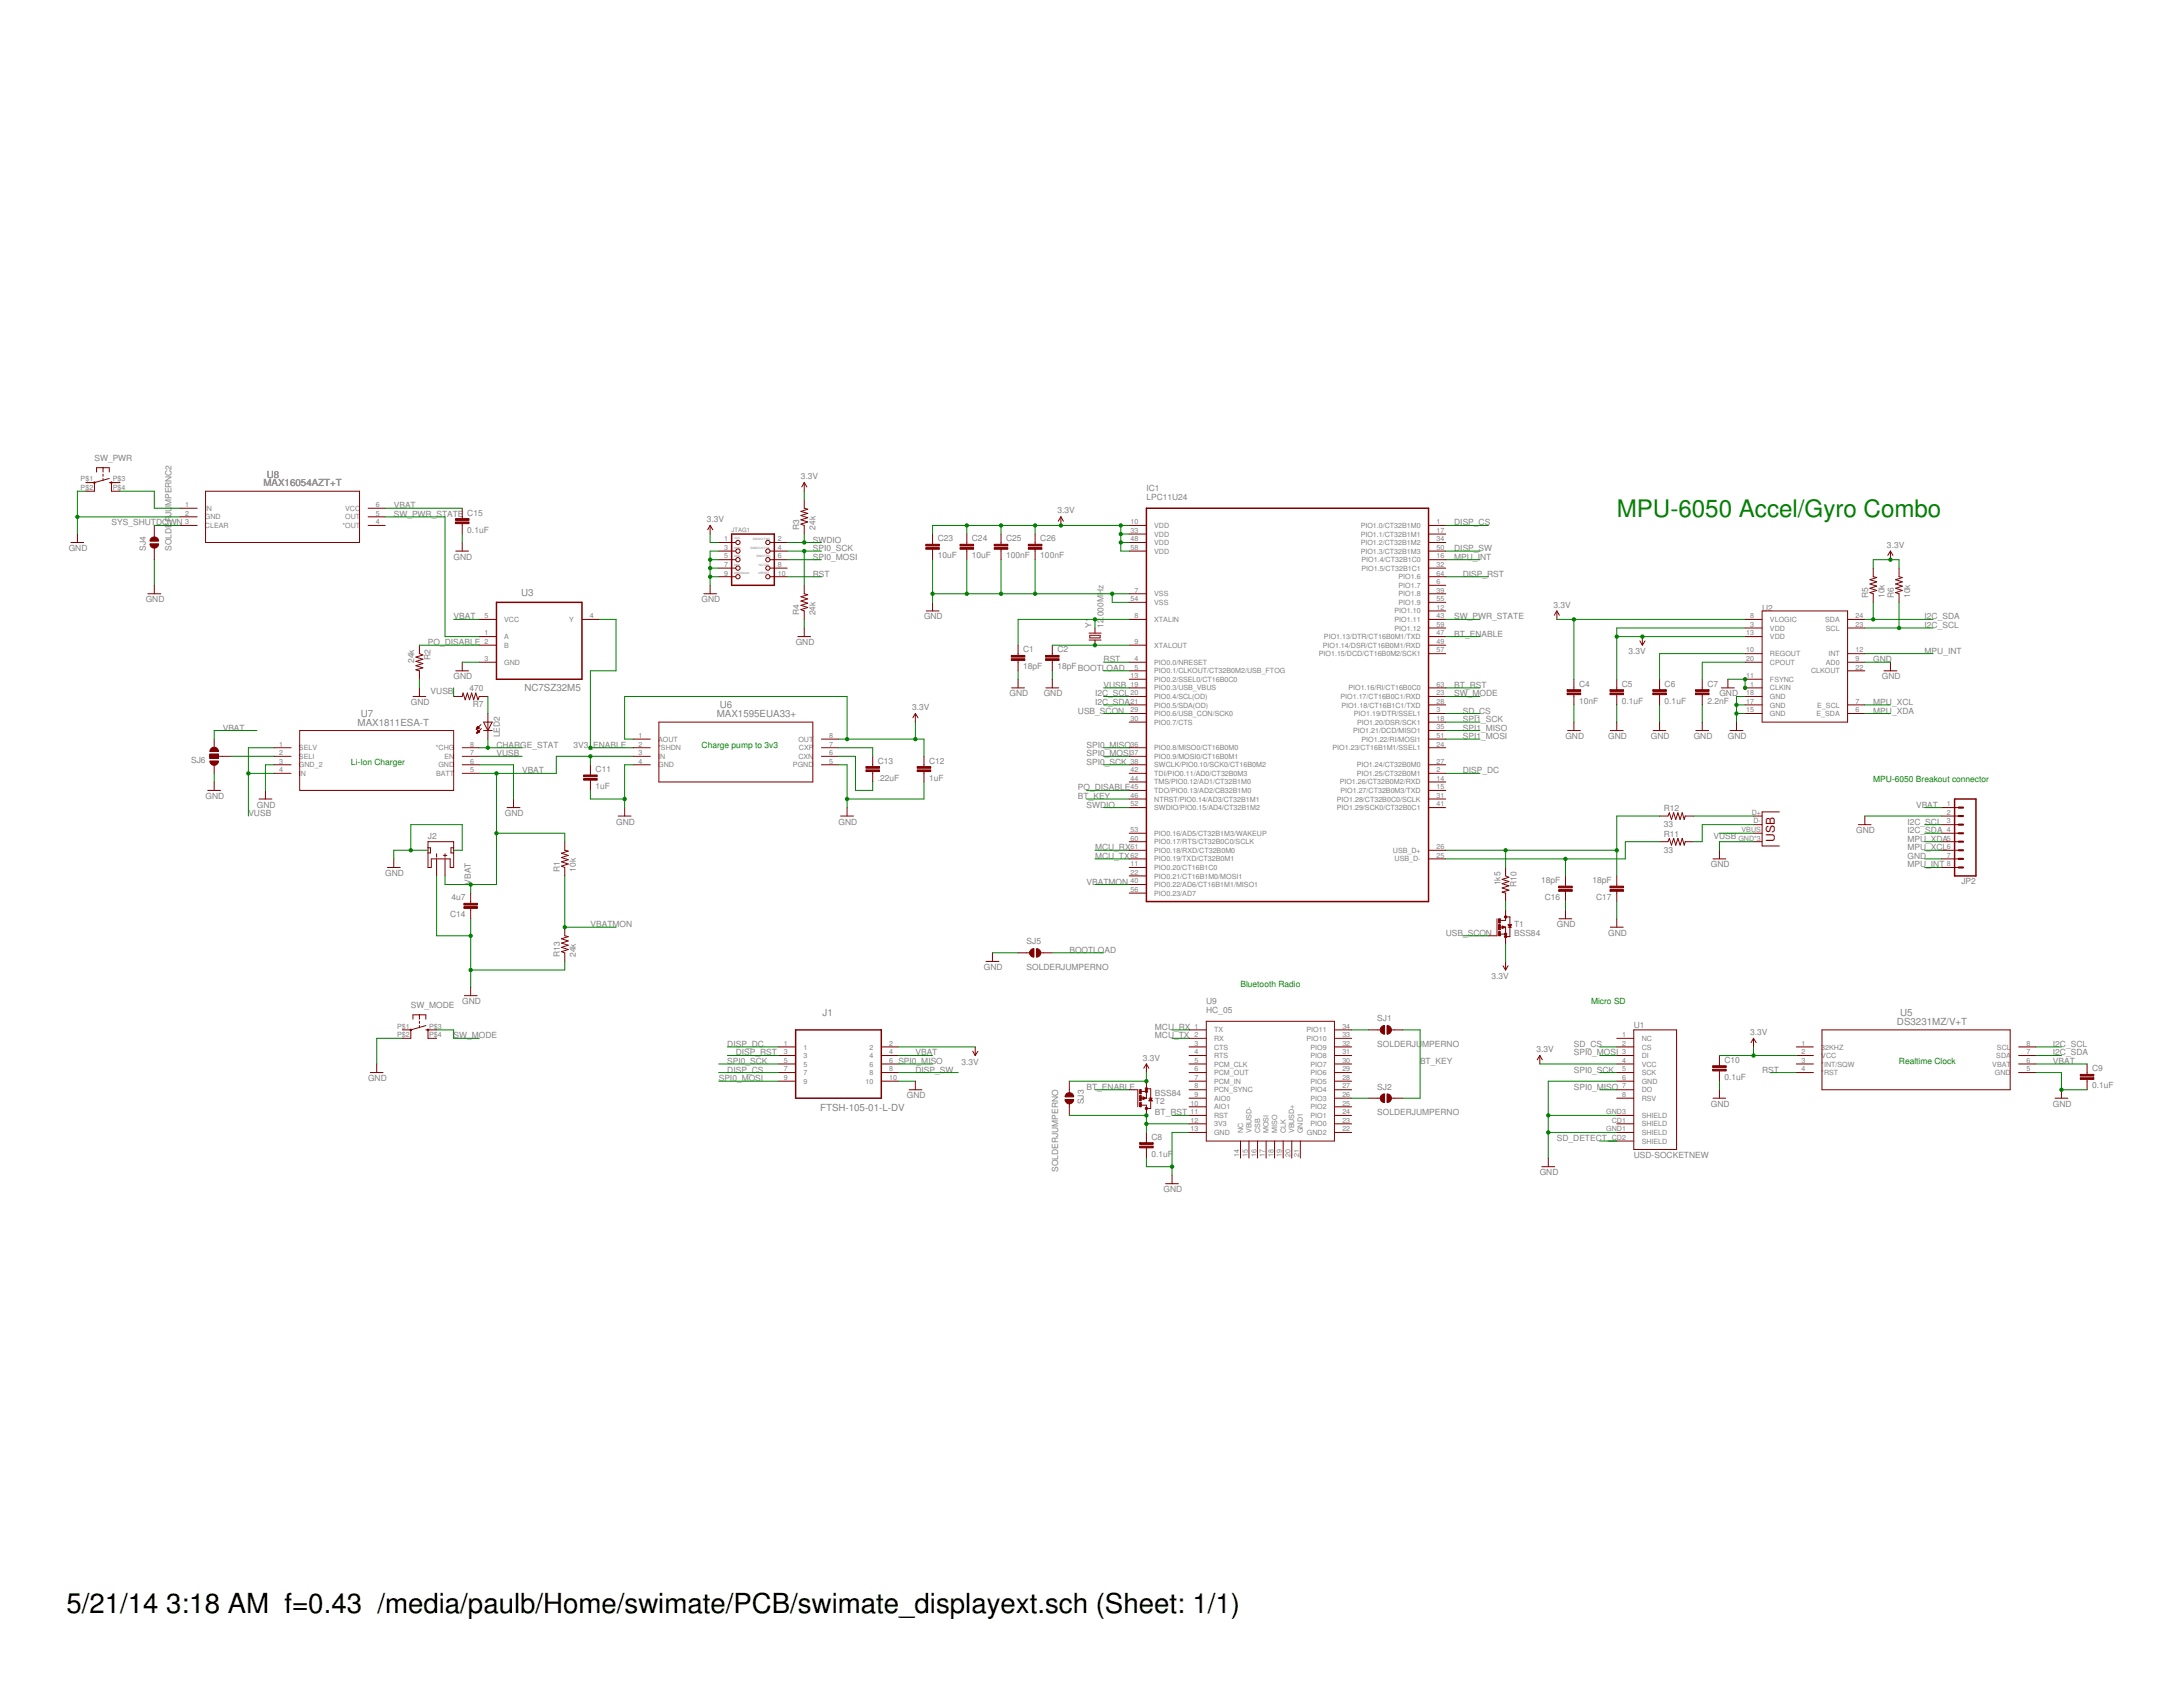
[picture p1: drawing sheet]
<svg xmlns="http://www.w3.org/2000/svg" width="279mm" height="216mm" viewBox="0 0 279 216" stroke-linecap="round" stroke-linejoin="round" font-family="sans-serif">
<defs><g id="words">
<g font-size="3.5">
<text x="8.5" y="206.4">5/21/14</text>
<text x="21.3" y="206.4">3:18 AM f=0.43 /media/paulb/Home/swimate/PCB/swimate_displayext.sch (Sheet: 1/1)</text>
</g>
<text font-size="3.1" fill="#008000" x="206.9" y="66.1">MPU-6050 Accel/Gyro Combo</text>
<text font-size="1.5" fill="#800000" x="227.2" y="107.7" transform="rotate(-90 227.2 107.7)">USB</text>
<g font-size="1.2" fill="#808080">
<text x="33.7" y="62.2">MAX16054AZT+T</text>
<text x="34.1" y="61.1">U8</text>
<text x="66.7" y="76.2">U3</text>
<text x="67.1" y="88.5">NC7SZ32M5</text>
<text x="45.8" y="92.9">MAX1811ESA-T</text>
<text x="46.2" y="91.8">U7</text>
<text x="91.7" y="91.8">MAX1595EUA33+</text>
<text x="92.1" y="90.7">U6</text>
<text x="105.3" y="130.1">J1</text>
<text x="242.8" y="131.2">DS3231MZ/V+T</text>
<text x="243.2" y="130.1">U5</text>
<text x="105" y="142.2">FTSH-105-01-L-DV</text>
</g>
<g font-size="1.1" fill="#808080">
<text x="12.1" y="59">SW_PWR</text>
<text x="21.9" y="64.8" transform="rotate(-90 21.9 64.8)">MPERNC2</text>
<text x="50.4" y="65.1">VBAT</text>
<text x="102.5" y="61.3">3.3V</text>
<text x="135.3" y="65.7">3.3V</text>
<text x="146.7" y="62.9">IC1</text>
<text x="146.7" y="64">LPC11U24</text>
<text x="8.8" y="70.5">GND</text>
<text x="14.3" y="67.2">SYS_SHUTDOWN</text>
<text x="18.7" y="70.5" transform="rotate(-90 18.7 70.5)">SJ4</text>
<text x="21.9" y="70.5" transform="rotate(-90 21.9 70.5)">SOLDER</text>
<text x="21.9" y="66.1" transform="rotate(-90 21.9 66.1)">JU</text>
<text x="50.4" y="66.1">SW_PWR_ST</text>
<text x="57.2" y="66.1">ATE C15</text>
<text x="58.1" y="71.6">GND</text>
<text x="59.8" y="68.2">0.1uF</text>
<text x="90.5" y="66.8">3.3V</text>
<text x="102.3" y="67.8" transform="rotate(-90 102.3 67.8)">R3</text>
<text x="104" y="71.6">SPI0_MOSI</text>
<text x="104" y="70.5">SPI0_SCK</text>
<text x="104" y="69.4">SWDIO</text>
<text x="104.4" y="67.8" transform="rotate(-90 104.4 67.8)">24k</text>
<text x="120" y="71.5">10uF</text>
<text x="120" y="69.3">C23</text>
<text x="124.4" y="71.5">10uF</text>
<text x="124.4" y="69.3">C24</text>
<text x="128.8" y="71.5">100nF</text>
<text x="128.8" y="69.3">C25</text>
<text x="133.1" y="71.5">100nF</text>
<text x="133.1" y="69.3">C26</text>
<text x="186.1" y="71.6">MPU_INT</text>
<text x="186.1" y="67.2">DISP_CS</text>
<text x="186.1" y="70.5">DISP_SW</text>
<text x="241.5" y="70.1">3.3V</text>
<text x="18.7" y="77.1">GND</text>
<text x="89.8" y="77.1">GND</text>
<text x="104" y="73.8">RST</text>
<text x="187.2" y="73.8">DISP_RST</text>
<text x="198.8" y="77.7">3.3V</text>
<text x="239.1" y="76.5" transform="rotate(-90 239.1 76.5)">R5</text>
<text x="241.2" y="76.5" transform="rotate(-90 241.2 76.5)">10k</text>
<text x="242.4" y="76.5" transform="rotate(-90 242.4 76.5)">R6</text>
<text x="244.5" y="76.5" transform="rotate(-90 244.5 76.5)">10k</text>
<text x="54.8" y="82.6">PO_DISABLE</text>
<text x="58.1" y="79.3">VBAT</text>
<text x="101.8" y="82.6">GND</text>
<text x="102.3" y="78.7" transform="rotate(-90 102.3 78.7)">R4</text>
<text x="104.4" y="78.7" transform="rotate(-90 104.4 78.7)">24k</text>
<text x="118.3" y="79.3">GND</text>
<text x="131" y="83.5">C1</text>
<text x="135.3" y="83.5">C2</text>
<text x="139.7" y="80.4" transform="rotate(-90 139.7 80.4)">Y1</text>
<text x="141.2" y="80.4" transform="rotate(-90 141.2 80.4)">12</text>
<text x="141.2" y="79.2" transform="rotate(-90 141.2 79.2)">.000MHz</text>
<text x="186.1" y="81.5">BT_ENABLE</text>
<text x="186.1" y="79.3">SW_PWR_STATE</text>
<text x="208.4" y="83.8">3.3V</text>
<text x="225.5" y="78.2">U2</text>
<text x="246.3" y="80.4">I2C_SCL</text>
<text x="246.3" y="79.3">I2C_SDA</text>
<text x="246.3" y="83.7">MPU_INT</text>
<text x="53" y="84.8" transform="rotate(-90 53 84.8)">24k</text>
<text x="55.1" y="84.5" transform="rotate(-90 55.1 84.5)">R2</text>
<text x="55.1" y="88.8">VUSB</text>
<text x="58.1" y="86.9">GND</text>
<text x="60.1" y="88.5">470</text>
<text x="129.2" y="89.1">GND</text>
<text x="131" y="85.7">18pF</text>
<text x="133.6" y="89.1">GND</text>
<text x="135.3" y="85.7">18pFBOOTLOAD</text>
<text x="140.2" y="89.1">I2C_SCL</text>
<text x="141.2" y="88">VUSB</text>
<text x="141.2" y="84.7">RST</text>
<text x="186.1" y="89.1">SW_MODE</text>
<text x="186.1" y="88">BT_RST</text>
<text x="202.1" y="87.9">C4</text>
<text x="207.6" y="87.9">C5</text>
<text x="213.1" y="87.9">C6</text>
<text x="218.5" y="87.9">C7</text>
<text x="220.1" y="89.1">GND</text>
<text x="239.8" y="84.7">GND</text>
<text x="240.9" y="86.9">GND</text>
<text x="28.5" y="93.5">VBAT</text>
<text x="52.6" y="90.2">GND</text>
<text x="60.5" y="90.5">R7</text>
<text x="63.5" y="95.7">CHARGE_STAT</text>
<text x="64" y="94.4" transform="rotate(-90 64 94.4)">LED2</text>
<text x="73.4" y="95.7">3V3_ENABLE</text>
<text x="116.7" y="90.9">3.3V</text>
<text x="138" y="91.3">USB_SCON</text>
<text x="139.1" y="95.7">SPI0_MISO</text>
<text x="140.2" y="90.2">I2C_SDA</text>
<text x="187.2" y="91.3">SD_CS</text>
<text x="187.2" y="93.5">SPI1_MISO</text>
<text x="187.2" y="92.4">SPI1_SCK</text>
<text x="187.2" y="94.6">SPI1_MOSI</text>
<text x="200.4" y="94.6">GND</text>
<text x="202.1" y="90.1">10nF</text>
<text x="205.8" y="94.6">GND</text>
<text x="207.6" y="90.1">0.1uF</text>
<text x="211.3" y="94.6">GND</text>
<text x="213.1" y="90.1">0.1uF</text>
<text x="216.8" y="94.6">GND</text>
<text x="218.5" y="90.1">2.2nF</text>
<text x="221.2" y="94.6">GND</text>
<text x="239.8" y="91.3">MPU_XDA</text>
<text x="239.8" y="90.2">MPU_XCL</text>
<text x="24.5" y="97.7">SJ6</text>
<text x="63.5" y="96.8">VUSB</text>
<text x="66.8" y="99">VBAT</text>
<text x="76.2" y="101">1uF</text>
<text x="76.2" y="98.8">C11</text>
<text x="112.4" y="99.9">.22uF</text>
<text x="112.4" y="97.7">C13</text>
<text x="118.9" y="99.9">1uF</text>
<text x="118.9" y="97.7">C12</text>
<text x="138" y="101.2">PO_DISABLE</text>
<text x="139.1" y="96.8">SPI0_MOSI</text>
<text x="139.1" y="97.9">SPI0_SCK</text>
<text x="187.2" y="99">DISP_DC</text>
<text x="26.3" y="102.3">GND</text>
<text x="31.8" y="104.4">VUSB</text>
<text x="32.9" y="103.4">GND</text>
<text x="54.8" y="107.4">J2</text>
<text x="64.6" y="104.4">GND</text>
<text x="78.9" y="105.5">GND</text>
<text x="107.3" y="105.5">GND</text>
<text x="138" y="102.3">BT_KEY</text>
<text x="139.1" y="103.4">SWDIO</text>
<text x="212.9" y="105.9">33</text>
<text x="212.9" y="107.1">R11</text>
<text x="212.9" y="103.8">R12</text>
<text x="219.3" y="107.4">VUSB</text>
<text x="237.6" y="106.6">GND</text>
<text x="244.1" y="105.5">I2C_SCL</text>
<text x="244.1" y="106.6">I2C_SDA</text>
<text x="244.1" y="107.7">MPU_XDA</text>
<text x="245.2" y="103.4">VBAT</text>
<text x="49.3" y="112.1">GND</text>
<text x="60.2" y="113.2" transform="rotate(-90 60.2 113.2)">VBAT</text>
<text x="71.6" y="111.6" transform="rotate(-90 71.6 111.6)">R1</text>
<text x="73.7" y="111.6" transform="rotate(-90 73.7 111.6)">10k</text>
<text x="139.1" y="113.2">VBATMON</text>
<text x="140.2" y="108.8">MCU_RX</text>
<text x="140.2" y="109.9">MCU_TX</text>
<text x="192" y="113.3" transform="rotate(-90 192 113.3)">1k5</text>
<text x="194.1" y="113.5" transform="rotate(-90 194.1 113.5)">R10</text>
<text x="197.2" y="113">18pF</text>
<text x="203.8" y="113">18pF</text>
<text x="212.9" y="109.1">33</text>
<text x="219" y="111">GND</text>
<text x="244.1" y="109.9">GND</text>
<text x="244.1" y="111">MPU_INT</text>
<text x="244.1" y="108.8">MPU_XCL</text>
<text x="251" y="113.2">JP2</text>
<text x="57.6" y="117.4">C14</text>
<text x="57.8" y="115.2">4u7</text>
<text x="75.6" y="118.7">VBATMON</text>
<text x="185" y="119.8">USB_SCON</text>
<text x="193.8" y="119.8">BSS84</text>
<text x="193.8" y="118.7">T1</text>
<text x="197.7" y="115.2">C16</text>
<text x="199.3" y="118.7">GND</text>
<text x="204.3" y="115.2">C17</text>
<text x="205.8" y="119.8">GND</text>
<text x="71.6" y="122.5" transform="rotate(-90 71.6 122.5)">R13</text>
<text x="73.7" y="122.5" transform="rotate(-90 73.7 122.5)">24k</text>
<text x="125.9" y="124.1">GND</text>
<text x="131.4" y="124.1">SOLDERJUMPERNO</text>
<text x="131.4" y="120.9">SJ5</text>
<text x="136.9" y="122">BOOTLOAD</text>
<text x="190.9" y="125.3">3.3V</text>
<text x="52.6" y="129.1">SW_MODE</text>
<text x="59.2" y="128.5">GND</text>
<text x="147.8" y="131.8">MCU_RX</text>
<text x="154.4" y="129.6">HC_05</text>
<text x="154.4" y="128.5">U9</text>
<text x="176.3" y="130.7">SJ1</text>
<text x="209.1" y="131.6">U1</text>
<text x="58.1" y="132.9">SW_MODE</text>
<text x="93.1" y="136.2">SPI0_SCK</text>
<text x="93.1" y="137.3">DISP_CS</text>
<text x="93.1" y="134">DISP_DC</text>
<text x="94.2" y="135.1">DISP_RST</text>
<text x="115" y="136.2">SPI0_MISO</text>
<text x="117.2" y="135.1">VBAT</text>
<text x="117.2" y="137.3">DISP_SW</text>
<text x="123" y="136.3">3.3V</text>
<text x="146.3" y="135.7">3.3V</text>
<text x="147.8" y="132.9">MCU_TX</text>
<text x="176.3" y="134">SOLDERJU</text>
<text x="181.7" y="136.2">BT_KEY</text>
<text x="182" y="134">MPERNO</text>
<text x="196.6" y="134.6">3.3V</text>
<text x="201.5" y="134">SD_CS</text>
<text x="201.5" y="135.1">SPI0_MOSI</text>
<text x="201.5" y="137.3">SPI0_SCK</text>
<text x="220.7" y="136">C10</text>
<text x="224" y="132.5">3.3V</text>
<text x="225.5" y="137.3">RST</text>
<text x="262.7" y="136.2">VBAT</text>
<text x="262.7" y="134">I2C_SCL</text>
<text x="262.7" y="135.1">I2C_SDA</text>
<text x="267.8" y="137.1">C9</text>
<text x="47.1" y="138.4">GND</text>
<text x="92" y="138.4">SPI0_MOSI</text>
<text x="116.1" y="140.6">GND</text>
<text x="138.7" y="141.3" transform="rotate(-90 138.7 141.3)">SJ3</text>
<text x="139.1" y="139.5">BT_ENABLE</text>
<text x="147.8" y="140.2">BSS84</text>
<text x="147.8" y="141.3">T2</text>
<text x="147.8" y="142.7">BT_RST</text>
<text x="176.3" y="142.7">SOLDERJUMPERNO</text>
<text x="176.3" y="139.5">SJ2</text>
<text x="201.5" y="139.5">SPI0_MISO</text>
<text x="219" y="141.6">GND</text>
<text x="220.7" y="138.2">0.1uF</text>
<text x="262.7" y="141.6">GND</text>
<text x="267.8" y="139.3">0.1uF</text>
<text x="135.4" y="150" transform="rotate(-90 135.4 150)">SOLDERJUMPERNO</text>
<text x="147.4" y="148">0.1uF</text>
<text x="147.4" y="145.9">C8</text>
<text x="199.3" y="146">SD_DETECT</text>
<text x="209.1" y="148.2">USD-SOCKETNEW</text>
<text x="148.9" y="152.6">GND</text>
<text x="197.1" y="150.4">GND</text>
</g>
<g font-size="1.1" fill="#008000">
<text x="89.8" y="95.7">Charge pump to 3v3</text>
<text x="44.9" y="97.9">Li-Ion Charger</text>
<text x="239.8" y="100.1">MPU-6050 Breakout connector</text>
<text x="158.8" y="126.3">Bluetooth Radio</text>
<text x="203.6" y="128.5">Micro SD</text>
<text x="243" y="136.2">Realtime Clock</text>
</g>
<g font-size=".9" fill="#808080">
<text x="10.3" y="61.6">P$1</text>
<text x="10.3" y="62.7">P$2</text>
<text x="14.4" y="61.6">P$3</text>
<text x="14.4" y="62.7">P$4</text>
<text x="23.7" y="64.9">1</text>
<text x="23.7" y="66">2</text>
<text x="26.2" y="65.4">I</text>
<text x="26.5" y="65.4">N</text>
<text x="44.2" y="65.4">VCC</text>
<text x="48.1" y="66">5</text>
<text x="48.1" y="64.9">6</text>
<text x="23.7" y="67.1">3</text>
<text x="26.2" y="66.5">GND</text>
<text x="26.2" y="67.6">CLEAR</text>
<text x="43.8" y="67.6">*OUT</text>
<text x="44.2" y="66.5">OUT</text>
<text x="48.1" y="67.1">4</text>
<text x="92.7" y="69.3">1</text>
<text x="92.7" y="70.4">3</text>
<text x="92.7" y="71.5">5</text>
<text x="99.6" y="69.3">2</text>
<text x="99.6" y="70.4">4</text>
<text x="99.6" y="71.5">6</text>
<text x="144.7" y="67.1">10</text>
<text x="144.7" y="68.2">33</text>
<text x="144.7" y="69.3">48</text>
<text x="144.7" y="70.4">58</text>
<text x="147.7" y="67.6">VDD</text>
<text x="147.7" y="68.7">VDD</text>
<text x="147.7" y="69.8">VDD</text>
<text x="147.7" y="70.9">VDD</text>
<text x="174.2" y="67.6">PIO1.0/CT32B1M0</text>
<text x="174.2" y="68.7">PIO1.1/CT32B1M1</text>
<text x="174.2" y="69.8">PIO1.2/CT32B1M2</text>
<text x="174.2" y="70.9">PIO1.3/CT32B1M3</text>
<text x="174.3" y="71.9">PIO1.4/CT32B1C0</text>
<text x="183.9" y="67.1">1</text>
<text x="183.9" y="68.2">17</text>
<text x="183.9" y="69.3">34</text>
<text x="183.9" y="70.4">50</text>
<text x="183.9" y="71.5">16</text>
<text x="92.7" y="72.6">7</text>
<text x="92.7" y="73.7">9</text>
<text x="99.6" y="72.6">8</text>
<text x="99.6" y="73.7">10</text>
<text x="144.7" y="76.9">54</text>
<text x="145.2" y="75.8">7</text>
<text x="147.7" y="76.3">VSS</text>
<text x="147.7" y="77.4">VSS</text>
<text x="174.3" y="73">PIO1.5/CT32B1C1</text>
<text x="179" y="74.1">PIO1.6</text>
<text x="179" y="75.2">PIO1.7</text>
<text x="179" y="76.3">PIO1.8</text>
<text x="179" y="77.4">PIO1.9</text>
<text x="183.9" y="72.6">32</text>
<text x="183.9" y="73.7">64</text>
<text x="183.9" y="74.7">6</text>
<text x="183.9" y="75.8">39</text>
<text x="183.9" y="76.9">55</text>
<text x="62" y="79.1">5</text>
<text x="62" y="81.3">1</text>
<text x="62" y="82.4">2</text>
<text x="64.5" y="79.6">VCC</text>
<text x="64.5" y="81.8">A</text>
<text x="64.5" y="82.9">B</text>
<text x="72.9" y="79.6">Y</text>
<text x="75.5" y="79.1">4</text>
<text x="145.2" y="79.1">8</text>
<text x="145.2" y="82.4">9</text>
<text x="147.7" y="79.6">XTALIN</text>
<text x="147.7" y="82.9">XTALOUT</text>
<text x="168.8" y="84">PIO1.15/DCD/CT16B0M2/SCK1</text>
<text x="169.3" y="82.9">PIO1.14/DSR/CT16B0M1/RXD</text>
<text x="169.5" y="81.8">PIO1.13/DTR/CT16B0M1/TXD</text>
<text x="178.5" y="78.5">PIO1.10</text>
<text x="178.5" y="79.6">PIO1.11</text>
<text x="178.5" y="80.7">PIO1.12</text>
<text x="183.9" y="78">12</text>
<text x="183.9" y="79.1">43</text>
<text x="183.9" y="80.2">59</text>
<text x="183.9" y="81.3">47</text>
<text x="183.9" y="82.4">49</text>
<text x="183.9" y="83.5">57</text>
<text x="223.5" y="81.3">13</text>
<text x="223.5" y="83.5">10</text>
<text x="224" y="79.1">8</text>
<text x="224" y="80.2">3</text>
<text x="226.5" y="79.6">VLOGIC</text>
<text x="226.5" y="80.7">VDD</text>
<text x="226.5" y="81.8">VDD</text>
<text x="226.5" y="84">REGOUT</text>
<text x="233.6" y="79.6">SDA</text>
<text x="233.7" y="80.7">SCL</text>
<text x="234" y="84">INT</text>
<text x="237.5" y="83.5">12</text>
<text x="237.5" y="80.2">23</text>
<text x="237.5" y="79.1">24</text>
<text x="62" y="84.6">3</text>
<text x="64.5" y="85.1">GND</text>
<text x="144.7" y="86.8">13</text>
<text x="144.7" y="87.9">19</text>
<text x="144.7" y="89">20</text>
<text x="145.2" y="84.6">4</text>
<text x="145.2" y="85.7">5</text>
<text x="147.7" y="85.1">PIO0.0/NRESET</text>
<text x="147.7" y="86.2">PIO0.1/CLKOUT/CT32B0M2/USB_FTOG</text>
<text x="147.7" y="87.3">PIO0.2/SSEL0/CT16B0C0</text>
<text x="147.7" y="88.4">PIO0.3/USB_VBUS</text>
<text x="147.7" y="89.5">PIO0.4/SCL(OD)</text>
<text x="171.6" y="89.5">PIO1.17/CT16B0C1/RXD</text>
<text x="172.6" y="88.4">PIO1.16/RI/CT16B0C0</text>
<text x="183.9" y="87.9">63</text>
<text x="183.9" y="89">23</text>
<text x="223.5" y="84.6">20</text>
<text x="223.5" y="89">18</text>
<text x="223.5" y="86.8">11</text>
<text x="224" y="87.9">1</text>
<text x="226.5" y="85.1">CPOUT</text>
<text x="226.5" y="89.5">GND</text>
<text x="226.5" y="87.3">FSYNC</text>
<text x="226.5" y="88.4">CLKIN</text>
<text x="231.8" y="86.2">CLKOUT</text>
<text x="233.7" y="85.1">AD0</text>
<text x="237.5" y="84.6">9</text>
<text x="237.5" y="85.7">22</text>
<text x="35.7" y="95.5">1</text>
<text x="60.2" y="95.5">8</text>
<text x="81.7" y="94.4">1</text>
<text x="81.7" y="95.5">2</text>
<text x="84.2" y="94.9">AOUT</text>
<text x="102.2" y="94.9">OUT</text>
<text x="106.1" y="95.5">7</text>
<text x="106.1" y="94.4">8</text>
<text x="144.7" y="90.1">21</text>
<text x="144.7" y="91.2">29</text>
<text x="144.7" y="92.3">30</text>
<text x="144.7" y="95.5">36</text>
<text x="147.7" y="90.5">PIO0.5/SDA(OD)</text>
<text x="147.7" y="91.6">PIO0.6/USB_CON/SCK0</text>
<text x="147.7" y="92.7">PIO0.7/CTS</text>
<text x="171.7" y="90.5">PIO1.18/CT16B1C1/TXD</text>
<text x="173.2" y="93.8">PIO1.21/DCD/MISO1</text>
<text x="173.3" y="91.6">PIO1.19/DTR/SSEL1</text>
<text x="173.7" y="92.7">PIO1.20/DSR/SCK1</text>
<text x="174.3" y="94.9">PIO1.22/RI/MOSI1</text>
<text x="183.9" y="90.1">28</text>
<text x="183.9" y="91.2">3</text>
<text x="183.9" y="92.3">18</text>
<text x="183.9" y="93.3">35</text>
<text x="183.9" y="94.4">51</text>
<text x="183.9" y="95.5">24</text>
<text x="223.5" y="90.1">17</text>
<text x="223.5" y="91.2">15</text>
<text x="226.5" y="90.5">GND</text>
<text x="226.5" y="91.6">GND</text>
<text x="232.5" y="91.6">E_SDA</text>
<text x="232.6" y="90.5">E_SCL</text>
<text x="237.5" y="91.2">6</text>
<text x="237.5" y="90.1">7</text>
<text x="35.7" y="96.6">2</text>
<text x="35.7" y="97.7">3</text>
<text x="35.7" y="98.8">4</text>
<text x="38.3" y="96">SELV</text>
<text x="38.3" y="97.1">SELI</text>
<text x="38.3" y="98.2">GND_2</text>
<text x="38.3" y="99.3">I</text>
<text x="38.5" y="99.3">N</text>
<text x="55.8" y="96">*CHG</text>
<text x="55.8" y="99.3">BATT</text>
<text x="56.1" y="98.2">GND</text>
<text x="56.9" y="97.1">EN</text>
<text x="60.2" y="98.8">5</text>
<text x="60.2" y="97.7">6</text>
<text x="60.2" y="96.6">7</text>
<text x="81.7" y="96.6">3</text>
<text x="81.7" y="97.7">4</text>
<text x="84.2" y="96">*</text>
<text x="84.2" y="97.1">I</text>
<text x="84.2" y="98.2">GND</text>
<text x="84.5" y="97.1">N</text>
<text x="84.6" y="96">SHDN</text>
<text x="101.5" y="98.2">PGND</text>
<text x="102.2" y="97.1">CXN</text>
<text x="102.3" y="96">CXP</text>
<text x="106.1" y="97.7">5</text>
<text x="106.1" y="96.6">6</text>
<text x="144.7" y="96.6">37</text>
<text x="144.7" y="97.7">38</text>
<text x="144.7" y="98.8">42</text>
<text x="144.7" y="101">45</text>
<text x="144.7" y="99.9">44</text>
<text x="147.7" y="96">PIO0.8/MISO0/CT16B0M0</text>
<text x="147.7" y="97.1">PIO0.9/MOSI0/CT16B0M1</text>
<text x="147.7" y="98.2">SWCLK/PIO0.10/SCK0/CT16B0M2</text>
<text x="147.7" y="99.3">TDI/PIO0.11/AD0/CT32B0M3</text>
<text x="147.7" y="101.5">TDO/PIO0.13/AD2/CB32B1M0</text>
<text x="147.7" y="100.4">TMS/PIO0.12/AD1/CT32B1M0</text>
<text x="170.6" y="96">PIO1.23/CT16B1M1/SSEL1</text>
<text x="171.5" y="100.4">PIO1.26/CT32B0M2/RXD</text>
<text x="171.6" y="101.5">PIO1.27/CT32B0M3/TXD</text>
<text x="173.6" y="98.2">PIO1.24/CT32B0M0</text>
<text x="173.6" y="99.3">PIO1.25/CT32B0M1</text>
<text x="183.9" y="97.7">27</text>
<text x="183.9" y="98.8">2</text>
<text x="183.9" y="99.9">14</text>
<text x="183.9" y="101">15</text>
<text x="144.7" y="102.1">46</text>
<text x="144.7" y="106.5">53</text>
<text x="144.7" y="107.6">60</text>
<text x="144.7" y="103.2">52</text>
<text x="147.7" y="102.6">NTRST/PIO0.14/AD3/CT32B1M1</text>
<text x="147.7" y="107">PIO0.16/AD5/CT32B1M3/WAKEUP</text>
<text x="147.7" y="103.7">SWDIO/PIO0.15/AD4/CT32B1M2</text>
<text x="171.1" y="102.6">PIO1.28/CT32B0C0/SCLK</text>
<text x="171.1" y="103.7">PIO1.29/SCK0/CT32B0C1</text>
<text x="183.9" y="102.1">31</text>
<text x="183.9" y="103.2">41</text>
<text x="222.5" y="107.6">GND*3</text>
<text x="222.9" y="106.5">VBUS</text>
<text x="224.2" y="104.3">D+</text>
<text x="224.4" y="105.4">D-</text>
<text x="249.2" y="103.2">1</text>
<text x="249.2" y="104.3">2</text>
<text x="249.2" y="105.4">3</text>
<text x="249.2" y="106.5">4</text>
<text x="249.2" y="107.6">5</text>
<text x="144.7" y="108.7">61</text>
<text x="144.7" y="109.8">62</text>
<text x="144.7" y="110.9">11</text>
<text x="144.7" y="112">22</text>
<text x="144.7" y="113">40</text>
<text x="147.7" y="108.1">PIO0.17/RTS/CT32B0C0/SCLK</text>
<text x="147.7" y="109.1">PIO0.18/RXD/CT32B0M0</text>
<text x="147.7" y="110.2">PIO0.19/TXD/CT32B0M1</text>
<text x="147.7" y="111.3">PIO0.20/CT16B1C0</text>
<text x="147.7" y="112.4">PIO0.21/CT16B1M0/MOSI1</text>
<text x="147.7" y="113.5">PIO0.22/AD6/CT16B1M1/MISO1</text>
<text x="178.3" y="109.1">USB_D+</text>
<text x="178.5" y="110.2">USB_D-</text>
<text x="183.9" y="108.7">26</text>
<text x="183.9" y="109.8">25</text>
<text x="249.2" y="108.7">6</text>
<text x="249.2" y="109.8">7</text>
<text x="249.2" y="110.9">8</text>
<text x="144.7" y="114.1">56</text>
<text x="147.7" y="114.6">PIO0.23/AD7</text>
<text x="50.8" y="131.6">P$1</text>
<text x="54.9" y="131.6">P$3</text>
<text x="152.9" y="131.6">1</text>
<text x="171.8" y="131.6">34</text>
<text x="50.8" y="132.7">P$2</text>
<text x="54.9" y="132.7">P$4</text>
<text x="100.3" y="133.8">1</text>
<text x="100.3" y="134.9">3</text>
<text x="100.3" y="136">5</text>
<text x="100.3" y="137.1">7</text>
<text x="102.8" y="134.3">1</text>
<text x="102.8" y="135.4">3</text>
<text x="102.8" y="136.5">5</text>
<text x="102.8" y="137.6">7</text>
<text x="111.3" y="134.3">2</text>
<text x="111.3" y="135.4">4</text>
<text x="111.3" y="136.5">6</text>
<text x="111.3" y="137.6">8</text>
<text x="113.8" y="133.8">2</text>
<text x="113.8" y="134.9">4</text>
<text x="113.8" y="136">6</text>
<text x="113.8" y="137.1">8</text>
<text x="152.9" y="132.7">2</text>
<text x="152.9" y="133.8">3</text>
<text x="152.9" y="134.9">4</text>
<text x="152.9" y="136">5</text>
<text x="152.9" y="137.1">6</text>
<text x="155.4" y="132.1">TX</text>
<text x="155.4" y="133.2">RX</text>
<text x="155.4" y="134.3">CTS</text>
<text x="155.4" y="135.4">RTS</text>
<text x="155.4" y="136.5">PCM_CLK</text>
<text x="155.4" y="137.6">PCM_OUT</text>
<text x="167.2" y="133.2">PIO10</text>
<text x="167.2" y="132.1">PIO11</text>
<text x="167.7" y="137.6">PIO6</text>
<text x="167.7" y="136.5">PIO7</text>
<text x="167.7" y="135.4">PIO8</text>
<text x="167.7" y="134.3">PIO9</text>
<text x="171.8" y="137.1">29</text>
<text x="171.8" y="136">30</text>
<text x="171.8" y="134.9">31</text>
<text x="171.8" y="133.8">32</text>
<text x="171.8" y="132.7">33</text>
<text x="207.6" y="133.8">2</text>
<text x="207.6" y="134.9">3</text>
<text x="207.6" y="136">4</text>
<text x="207.6" y="137.1">5</text>
<text x="207.6" y="132.7">1</text>
<text x="210.1" y="134.3">CS</text>
<text x="210.1" y="135.4">DI</text>
<text x="210.1" y="136.5">VCC</text>
<text x="210.1" y="137.6">SCK</text>
<text x="210.1" y="133.2">NC</text>
<text x="230.6" y="133.8">1</text>
<text x="230.6" y="134.9">2</text>
<text x="230.6" y="136">3</text>
<text x="230.6" y="137.1">4</text>
<text x="233.1" y="134.3">32KHZ</text>
<text x="233.1" y="135.4">VCC</text>
<text x="233.1" y="136.5">*</text>
<text x="233.1" y="137.6">*</text>
<text x="233.5" y="136.5">INT/SQW</text>
<text x="233.5" y="137.6">RST</text>
<text x="255" y="136.5">VBAT</text>
<text x="255.3" y="137.6">GND</text>
<text x="255.5" y="135.4">SDA</text>
<text x="255.6" y="134.3">SCL</text>
<text x="259.4" y="137.1">5</text>
<text x="259.4" y="136">6</text>
<text x="259.4" y="134.9">7</text>
<text x="259.4" y="133.8">8</text>
<text x="100.3" y="138.2">9</text>
<text x="102.8" y="138.7">9</text>
<text x="110.8" y="138.7">10</text>
<text x="113.8" y="138.2">10</text>
<text x="152.4" y="141.5">10</text>
<text x="152.4" y="142.6">11</text>
<text x="152.4" y="143.7">12</text>
<text x="152.9" y="138.2">7</text>
<text x="152.9" y="139.3">8</text>
<text x="152.9" y="140.4">9</text>
<text x="155.4" y="138.7">PCM_IN</text>
<text x="155.4" y="139.8">PCN_SYNC</text>
<text x="155.4" y="140.9">AIO0</text>
<text x="155.4" y="142">AIO1</text>
<text x="155.4" y="143.1">RST</text>
<text x="167.7" y="143.1">PIO1</text>
<text x="167.7" y="142">PIO2</text>
<text x="167.7" y="140.9">PIO3</text>
<text x="167.7" y="139.8">PIO4</text>
<text x="167.7" y="138.7">PIO5</text>
<text x="171.8" y="143.7">23</text>
<text x="171.8" y="142.6">24</text>
<text x="171.8" y="141.5">25</text>
<text x="171.8" y="140.4">26</text>
<text x="171.8" y="139.3">27</text>
<text x="171.8" y="138.2">28</text>
<text x="205.6" y="142.6">GND3</text>
<text x="206.3" y="143.7">CD1</text>
<text x="207.6" y="138.2">6</text>
<text x="207.6" y="140.4">8</text>
<text x="207.6" y="139.3">7</text>
<text x="210.1" y="138.7">GND</text>
<text x="210.1" y="140.9">RSV</text>
<text x="210.1" y="139.8">DO</text>
<text x="210.1" y="143.1">SHIELD</text>
<text x="152.4" y="144.8">13</text>
<text x="155.4" y="144.2">3V3</text>
<text x="155.4" y="145.3">GND</text>
<text x="158.6" y="148" transform="rotate(-90 158.6 148)">14</text>
<text x="159.1" y="145" transform="rotate(-90 159.1 145)">NC</text>
<text x="159.7" y="148" transform="rotate(-90 159.7 148)">15</text>
<text x="160.2" y="145" transform="rotate(-90 160.2 145)">VBUSD-</text>
<text x="160.8" y="148" transform="rotate(-90 160.8 148)">16</text>
<text x="161.3" y="145" transform="rotate(-90 161.3 145)">CSB</text>
<text x="161.9" y="148" transform="rotate(-90 161.9 148)">17</text>
<text x="162.4" y="145" transform="rotate(-90 162.4 145)">MOSI</text>
<text x="163" y="148" transform="rotate(-90 163 148)">18</text>
<text x="163.5" y="145" transform="rotate(-90 163.5 145)">MISO</text>
<text x="164.1" y="148" transform="rotate(-90 164.1 148)">19</text>
<text x="164.6" y="145" transform="rotate(-90 164.6 145)">CLK</text>
<text x="165.2" y="148" transform="rotate(-90 165.2 148)">20</text>
<text x="165.7" y="145" transform="rotate(-90 165.7 145)">VBUSD+</text>
<text x="166.3" y="148" transform="rotate(-90 166.3 148)">21</text>
<text x="166.8" y="145" transform="rotate(-90 166.8 145)">GND1</text>
<text x="167.3" y="145.3">GND2</text>
<text x="167.7" y="144.2">PIO0</text>
<text x="171.8" y="144.8">22</text>
<text x="205.6" y="144.8">GND1</text>
<text x="206.3" y="145.9">CD2</text>
<text x="210.1" y="145.3">SHIELD</text>
<text x="210.1" y="144.2">SHIELD</text>
<text x="210.1" y="146.4">SHIELD</text>
</g>
<text font-size=".8" fill="#808080" x="93.6" y="68.1">JTAG1</text>
<g font-size=".4" fill="#808080">
<text x="94" y="69">VCC</text>
<text x="94" y="70.2">GND</text>
<text x="94" y="71.3">GND</text>
<text x="96" y="70.2">SWDCLK/TCK</text>
<text x="96.4" y="69.1">SWDIO/TMS</text>
<text x="96.8" y="71.3">SWO/TDO</text>
<text x="94" y="72.4">KEY</text>
<text x="94" y="73.5">GNDDetect</text>
<text x="97" y="73.5">nRESET</text>
<text x="97.1" y="72.4">NC/TDI</text>
</g>
</g></defs>
<g fill="none" stroke="#800000" stroke-width=".13">
<path d="M13.2 59.9v.5M9.1 69.4h1.6M9.9 68.3v1.1M11 61.8h1.1M12.1 61.8v1.1h-1.1M12.4 60.4v-.5h1.6v.5M13.2 60.7v.3M13.2 61.2v.3M14 61.8h1.4M14 61.2l-1.9 .6M14.3 61.8v1.1h1.1M18.9 76h1.7"/>
<path d="M19.7 67.2v1.5M19.7 70.1v1.5M19.7 74.9v1.1M23 65h2.2M23 66.1h2.2M23 67.2h2.2M26.3 62.9h19.7v6.5h-19.7zM47.1 65h2.2M47.1 66.1h2.2M47.1 67.2h2.2M58.3 70.5h1.7M59.2 65v1.4"/>
<path d="M59.2 67v1.3M59.2 69.4v1.1M61.3 79.3h2.2M74.5 79.3h2.2M90.1 76h1.6M90.9 67.2v1.1M90.9 74.9v1.1M90.9 67.2l.3 .6M90.9 67.2l-.3 .6M92 69.4h2.2M92 70.5h2.2M92 71.6h2.2"/>
<path d="M92 72.7h2.2M92 73.8h2.2M98.6 69.4h2.2M98.6 70.5h2.2M98.6 71.6h2.2M98.6 72.7h2.2M98.6 73.8h2.2M102.9 61.8v1.1M102.9 64v1l.5 .2-.9 .2 .9 .3-.9 .3 .9 .3-.9 .2 .9 .3-.9 .3 .4 .1v1.1M102.9 74.9v1.1l.5 .1-.9 .3 .9 .2-.9 .3 .9 .3-.9 .3 .9 .2-.9 .3 .4 .2v1.1M102.9 61.8l.4 .5M102.9 61.8l-.3 .5"/>
<path d="M118.5 78.2h1.7M119.4 68.3v1.4M119.4 70.3v1.3M119.4 77.1v1.1M123.7 68.3v1.4M123.7 70.3v1.3M128.1 68.3v1.4M128.1 70.3v1.3M132.5 68.3v1.4M132.5 70.3v1.3M135.8 66.1l.3 .6M135.8 66.1l-.4 .6"/>
<path d="M135.8 66.1v1.1M144.5 79.3h2.2M144.5 69.4h2.2M144.5 70.5h2.2M144.5 76h2.2M144.5 67.2h2.2M144.5 68.3h2.2M144.5 77.1h2.2M182.8 78.2h2.2M182.8 79.3h2.2M182.8 69.4h2.2M182.8 70.5h2.2"/>
<path d="M182.8 71.6h2.2M182.8 72.7h2.2M182.8 73.8h2.2M182.8 76h2.2M182.8 67.2h2.2M182.8 68.3h2.2M182.8 74.9h2.2M182.8 77.1h2.2M199.3 78.2l.3 .5M199.3 78.2l-.4 .5M199.3 78.2v1.1M223.4 79.3h2.1"/>
<path d="M225.5 78.2h11v14.2h-11zM236.5 79.3h2.2M239.8 72.7v1.1l.4 .1-.9 .3 .9 .3-.9 .2 .9 .3-.9 .3 .9 .3-.9 .2 .5 .2v1.1M242 70.5l.3 .6M242 70.5l-.4 .6M242 70.5v1.1M243.1 72.7v1.1l.4 .1-.9 .3 .9 .3-.9 .2 .9 .3-.9 .3 .9 .3-.9 .2 .5 .2v1.1M26.9 96.5h1.1v.5h-1.1zM27.4 94.6v1.1M27.4 97.9v1.1M28 96.8h1.6M35.1 95.7h2.2"/>
<path d="M35.1 96.8h2.2M35.1 97.9h2.2M35.1 99h2.2M38.4 93.5h19.7v7.7h-19.7zM52.9 89.1h1.6M53.7 82.6v1.1l.4 .1-.9 .3 .9 .3-.9 .2 .9 .3-.9 .3 .9 .3-.9 .2 .5 .2v1M53.7 88v1.1M58.1 89.1h1.1l.1-.4 .2 .9 .3-.9 .3 .9 .3-.9 .2 .9 .3-.9 .3 .9 .1-.5h1.1M58.3 85.9h1.7M59.2 95.7h2.1M59.2 96.8h2.1M59.2 97.9h2.1"/>
<path d="M59.2 99h2.1M59.2 84.8v1.1M61 93.3h.1M61 93.2h.2M61 93.2h.3M61 93.8h.1M61.1 93.1h.2M61.1 93.7h.2M61.1 93h.1M61.1 93.7h.3M61.1 93.6h.3M61.1 93.6h.2"/>
<path d="M61.1 93l.2 .2-.3 .1zM61.2 93.5h.1M61.2 93.5l-.2 .3M61.2 93.5l.2 .2-.4 .1M61.2 93.8h-.2M61.3 81.5h2.2M61.3 84.8h2.2M61.3 82.6h2.2M61.6 92.7l-.6 .6M61.6 93.2l-.6 .6M61.9 93.5h1.1M61.9 92.4h1.1l-.6 1.1z"/>
<path d="M62.4 91.3v3.3M75.6 97.9v1.3M75.6 99.8v1.4M81 94.6h2.2M81 95.7h2.2M81 96.8h2.2M81 97.9h2.2M84.3 92.4h19.7v7.7h-19.7zM102.1 81.5h1.7M102.9 80.4v1.1M105.1 94.6h2.2M105.1 95.7h2.2"/>
<path d="M105.1 96.8h2.2M105.1 97.9h2.2M111.7 96.8v1.3M111.7 98.8v1.3M117.2 91.3v1.1M117.2 91.3l.3 .6M117.2 91.3l-.4 .6M118.3 96.8v1.3M118.3 98.8v1.3M129.5 88h1.6M130.3 82.6v1.3M130.3 84.5v1.4"/>
<path d="M130.3 86.9v1.1M133.9 88h1.6M134.7 82.6v1.3M134.7 84.5v1.4M134.7 86.9v1.1M139.4 81h1.5M139.4 81.9h1.5M139.5 81.3h1.3v.3h-1.3zM140.1 80.4v.6M140.1 81.9v.7M144.5 92.4h2.2M144.5 84.8h2.2"/>
<path d="M144.5 89.1h2.2M144.5 90.2h2.2M144.5 91.3h2.2M144.5 86.9h2.2M144.5 88h2.2M144.5 85.9h2.2M144.5 95.7h2.2M144.5 96.8h2.2M144.5 97.9h2.2M144.5 99h2.2M144.5 82.6h2.2M182.8 93.5h2.2"/>
<path d="M182.8 92.4h2.2M182.8 80.4h2.2M182.8 81.5h2.2M182.8 89.1h2.2M182.8 90.2h2.2M182.8 91.3h2.2M182.8 83.7h2.2M182.8 88h2.2M182.8 94.6h2.2M182.8 95.7h2.2M182.8 97.9h2.2M182.8 99h2.2"/>
<path d="M182.8 82.6h2.2M200.6 93.5h1.7M201.4 86.9v1.3M201.4 88.9v1.3M201.4 92.4v1.1M206.1 93.5h1.7M206.9 86.9v1.3M206.9 88.9v1.3M206.9 92.4v1.1M209.9 82l.3 .6M210.2 81.5v1.1M210.5 82l-.3 .6"/>
<path d="M211.6 93.5h1.6M212.4 86.9v1.3M212.4 88.9v1.3M212.4 92.4v1.1M217 93.5h1.7M217.9 86.9v1.3M217.9 88.9v1.3M217.9 92.4v1.1M220.3 88h1.7M221.1 86.9v1.1M221.4 93.5h1.7M222.2 92.4v1.1"/>
<path d="M223.4 80.4h2.1M223.4 81.5h2.1M223.4 84.8h2.1M223.4 89.1h2.1M223.4 90.2h2.1M223.4 91.3h2.1M223.4 86.9h2.1M223.4 83.7h2.1M223.4 88h2.1M236.5 80.4h2.2M236.5 84.8h2.2M236.5 90.2h2.2"/>
<path d="M236.5 91.3h2.2M236.5 83.7h2.2M236.5 85.9h2.2M241.1 85.9h1.7M242 84.8v1.1M26.6 101.2h1.6M27.4 100.1v1.1M33.1 102.3h1.7M34 101.2v1.1M49.6 111h1.6M50.4 109.9v1.1M54.8 107.7h3.3v3.3h-.5v-1.1h-2.4v1.1h-.4z"/>
<path d="M54.8 108.5h.3v.7h-.3M55.9 109.3v.4M55.9 109.9v2.2M56.7 109.5h.5M57 109.3v.4M57 109.9v2.2M58.1 108.5h-.4v.7h.4M60.2 114.3v1.3M60.2 116.3v1.3M64.9 103.4h1.6M65.7 102.3v1.1M72.3 107.7v1.1l.4 .1-.8 .3 .8 .3-.8 .2 .8 .3-.8 .3 .8 .3-.8 .2 .4 .2v1.1"/>
<path d="M72.3 118.7v1.1l.4 .1-.8 .2 .8 .3-.8 .3 .8 .3-.8 .2 .8 .3-.8 .3 .4 .1v1.1M79.1 104.4h1.7M79.9 103.4v1M107.6 104.4h1.6M108.4 103.4v1M144.5 100.1h2.2M144.5 101.2h2.2M144.5 102.3h2.2M144.5 106.6h2.2M144.5 107.7h2.2M144.5 108.8h2.2M144.5 109.9h2.2"/>
<path d="M144.5 111h2.2M144.5 112.1h2.2M144.5 113.2h2.2M144.5 114.3h2.2M144.5 103.4h2.2M182.8 100.1h2.2M182.8 101.2h2.2M182.8 102.3h2.2M182.8 108.8h2.2M182.8 109.9h2.2M182.8 103.4h2.2M191.6 117.6v2.2h-1.1"/>
<path d="M192 118.7h.7M192 119.5h.7M192.3 118.5l.4 .2-.4 .1zM192.5 118.7h-.2v-.1l.2 .1M192.7 111v1.1l.4 .2-.8 .2 .8 .3-.8 .3 .8 .3-.8 .2 .8 .3-.8 .3 .4 .1v1.1M192.7 116.5v1.3h-.7M192.7 118.7v2.2M192.7 117.3h.6v2.6h-.6M193 118.7h.5M193 118.3h.5l-.2 .4zM193.1 118.4h.3l-.1 .2zM199.5 117.6h1.7"/>
<path d="M200.4 112.1v1.3M200.4 114.1v1.3M200.4 116.5v1.1M206.1 118.7h1.7M206.9 112.1v1.3M206.9 114.1v1.3M206.9 117.6v1.1M212.4 107.7h1.1l.2-.4 .2 .9 .3-.9 .3 .9 .3-.9 .2 .9 .3-.9 .3 .9 .1-.5h1.1M212.4 104.4h1.1l.2-.4 .2 .9 .3-.9 .3 .9 .3-.9 .2 .9 .3-.9 .3 .9 .1-.5h1.1M219.2 109.9h1.7M220.1 108.8v1.1M224.4 106.6h1.1"/>
<path d="M224.4 107.7h1.1M224.4 104.4h1.1M224.4 105.5h1.1M227.7 103.9h-2.2v4.4h2.2M237.8 105.5h1.7M238.7 104.4v1.1M248.5 106.6h2.2M248.5 107.7h2.2M248.5 108.8h2.2M248.5 109.9h2.2M248.5 111h2.2M248.5 103.4h2.2"/>
<path d="M248.5 104.4h2.2M248.5 105.5h2.2M47.4 137.3h1.6M48.2 136.2v1.1M51.5 131.8h1.1M52.6 131.8v1.1h-1.1M52.9 130.4v-.5h1.6v.5M53.7 129.9v.5M53.7 130.7v.3M53.7 131.3v.2M54.5 131.8h1.4M54.5 131.3l-1.9 .5"/>
<path d="M54.8 131.8v1.1h1.1M59.4 127.4h1.7M60.2 126.3v1.1M99.7 134h2.1M99.7 135.1h2.1M99.7 138.4h2.1M99.7 136.2h2.1M99.7 137.3h2.1M112.8 134h2.2M112.8 135.1h2.2M112.8 138.4h2.2M112.8 136.2h2.2"/>
<path d="M112.8 137.3h2.2M116.4 139.5h1.6M117.2 138.4v1.1M124.5 134.5l.3 .6M124.8 134v1.1M125.2 134.5l-.4 .6M126.2 123h1.6M127 121.9v1.1M130.3 121.9h1.5M133.2 121.9h1.5M136.9 138.4v1.4M144.5 139.5h1.1v2.1"/>
<path d="M146.1 139.7h.6M146.7 136.2l.3 .5M146.7 136.2l-.3 .5M146.7 136.2v1.1M146.7 138.4v2.1M146.7 139.3h.6v2.6h-.6M152.2 131.8h2.2M152.2 134h2.2M152.2 135.1h2.2M152.2 138.4h2.2M152.2 136.2h2.2M152.2 137.3h2.2"/>
<path d="M152.2 139.5h2.2M152.2 132.9h2.2M154.4 130.7h16.4v15.3h-16.4zM170.8 131.8h2.2M170.8 134h2.2M170.8 135.1h2.2M170.8 138.4h2.2M170.8 136.2h2.2M170.8 137.3h2.2M170.8 139.5h2.2M170.8 132.9h2.2M175.2 131.8h1.5"/>
<path d="M178.1 131.8h1.5M192.4 123.6l.3 .5M192.7 123v1.1M193 123.6l-.3 .5M197.1 135.1l.3 .5M197.1 135.1l-.4 .5M197.1 135.1v1.1M206.9 134h2.2M206.9 135.1h2.2M206.9 138.4h2.2M206.9 136.2h2.2M206.9 137.3h2.2"/>
<path d="M206.9 139.5h2.2M206.9 132.9h2.2M209.1 131.8h5.5v15.3h-5.5zM220.1 135.1v1.3M220.1 137.1v1.3M220.1 139.5v1M224.4 132.9l.4 .5M224.4 132.9l-.3 .5M224.4 132.9v1.1M229.9 134h2.2M229.9 135.1h2.2M229.9 136.2h2.2"/>
<path d="M229.9 137.3h2.2M233.2 131.8h24.1v7.7h-24.1zM258.4 134h2.2M258.4 135.1h2.2M258.4 136.2h2.2M258.4 137.3h2.2M263.8 139.5v1M267.1 136.2v1.3M267.1 138.2v1.3M136.9 141.3v1.4M146.1 140.5h.6M146.1 141.4h.6v1.3"/>
<path d="M146.3 140.4l.4 .1-.4 .2zM146.5 140.5h-.2v.1l.3-.1M146.7 144.9v1.3M146.7 146.9v1.3M147 140.5h.5M147.3 140.5l.2 .4h-.5zM147.3 140.7l.1 .1h-.2zM149.2 151.5h1.6M150 150.4v1.1M152.2 140.5h2.2M152.2 144.9h2.2M152.2 142.7h2.2"/>
<path d="M152.2 143.8h2.2M152.2 141.6h2.2M158.8 146v2.2M159.9 146v2.2M161 146v2.2M162.1 146v2.2M163.1 146v2.2M164.2 146v2.2M165.3 146v2.2M166.4 146v2.2M170.8 140.5h2.2M170.8 144.9h2.2"/>
<path d="M170.8 142.7h2.2M170.8 143.8h2.2M170.8 141.6h2.2M175.2 140.5h1.5M178.1 140.5h1.5M197.3 149.3h1.7M198.2 148.2v1.1M206.9 140.5h2.2M206.9 144.9h2.2M206.9 142.7h2.2M206.9 143.8h2.2M206.9 146h2.2"/>
<path d="M219.2 140.5h1.7M263 140.5h1.7"/>
<circle cx="94.4" cy="72.7" r=".28"/>
<circle cx="94.4" cy="73.8" r=".28"/>
<circle cx="94.4" cy="69.4" r=".28"/>
<circle cx="94.4" cy="70.5" r=".28"/>
<circle cx="94.4" cy="71.6" r=".28"/>
<circle cx="98.3" cy="69.4" r=".28"/>
<circle cx="98.3" cy="70.5" r=".28"/>
<circle cx="98.3" cy="71.6" r=".28"/>
<circle cx="98.3" cy="73.8" r=".28"/>
<circle cx="98.3" cy="72.7" r=".28"/>
</g>
<g fill="#800000" stroke="#800000" stroke-width=".13">
<path d="M200.6 88.7h1.7v.2h-1.7z"/>
<path d="M200.6 88.3h1.7v.2h-1.7z"/>
<path d="M206.1 88.7h1.7v.2h-1.7z"/>
<path d="M206.1 88.3h1.7v.2h-1.7z"/>
<path d="M211.5 88.7h1.8v.2h-1.8z"/>
<path d="M211.5 88.3h1.8v.2h-1.8z"/>
<path d="M217 88.7h1.7v.2h-1.7z"/>
<path d="M217 88.3h1.7v.2h-1.7z"/>
<path d="M145.9 146.7h1.7v.2h-1.7z"/>
<path d="M145.9 146.2h1.7v.3h-1.7z"/>
<path d="M266.3 137.9h1.7v.2h-1.7z"/>
<path d="M266.3 137.5h1.7v.2h-1.7z"/>
<path d="M219.2 136.8h1.7v.3h-1.7z"/>
<path d="M219.2 136.4h1.7v.2h-1.7z"/>
<path d="M74.7 99.6h1.7v.2h-1.7z"/>
<path d="M74.7 99.2h1.7v.2h-1.7z"/>
<path d="M117.4 98.5h1.7v.2h-1.7z"/>
<path d="M117.4 98.1h1.7v.2h-1.7z"/>
<path d="M110.8 98.5h1.8v.2h-1.8z"/>
<path d="M110.8 98.1h1.8v.2h-1.8z"/>
<path d="M59.4 115.6h1.7v.2h-1.7z"/>
<path d="M59.4 116h1.7v.2h-1.7z"/>
<path d="M58.3 66.8h1.7v.2h-1.7z"/>
<path d="M58.3 66.4h1.7v.2h-1.7z"/>
<path d="M191.8 117.6h.2v.5h-.2z"/>
<path d="M191.8 119.2h.2v.6h-.2z"/>
<path d="M191.8 118.3h.2v.7h-.2z"/>
<path d="M145.9 141.1h.2v.5h-.2z"/>
<path d="M145.9 139.4h.2v.6h-.2z"/>
<path d="M145.9 140.2h.2v.7h-.2z"/>
<path d="M199.5 113.4h1.7v.2h-1.7z"/>
<path d="M199.5 113.9h1.7v.2h-1.7z"/>
<path d="M206.1 113.4h1.7v.2h-1.7z"/>
<path d="M206.1 113.9h1.7v.2h-1.7z"/>
<path d="M129.4 84.3h1.8v.2h-1.8z"/>
<path d="M129.4 83.9h1.8v.2h-1.8z"/>
<path d="M133.8 84.3h1.8v.2h-1.8z"/>
<path d="M133.8 83.9h1.8v.2h-1.8z"/>
<path d="M118.5 70.1h1.7v.2h-1.7z"/>
<path d="M118.5 69.7h1.7v.2h-1.7z"/>
<path d="M122.9 70.1h1.7v.2h-1.7z"/>
<path d="M122.9 69.7h1.7v.2h-1.7z"/>
<path d="M127.3 70.1h1.7v.2h-1.7z"/>
<path d="M127.3 69.7h1.7v.2h-1.7z"/>
<path d="M131.6 70.1h1.7v.2h-1.7z"/>
<path d="M131.6 69.7h1.7v.2h-1.7z"/>
<path d="M26.9 96.5h1.1v.6h-1.1z"/>
</g>
<g fill="none" stroke="#800000" stroke-width=".19">
<path d="M63.5 77.1h11v9.8h-11zM93.6 68.3h5.5v6.6h-5.5zM146.7 65h36.1v50.4h-36.1zM250.2 102.3h2.7v9.8h-2.7zM101.8 131.8h11v8.7h-11z"/>
<circle cx="12.1" cy="61.8" r=".06"/>
<circle cx="14.3" cy="61.8" r=".06"/>
<circle cx="52.6" cy="131.8" r=".06"/>
<circle cx="54.8" cy="131.8" r=".06"/>
</g>
<g fill="#800000" stroke="#800000" stroke-width=".13">
<path d="M177.5 131.3a.55 .55 0 0 1 .6 .5 .55 .55 0 0 1-.6 .6z" fill-rule="evenodd"/>
<path d="M176.8 131.4l.4-.1v1.1h-.1a.55 .55 0 0 1-.3-1z" fill-rule="evenodd"/>
<path d="M177.5 140a.55 .55 0 0 1 .6 .5 .55 .55 0 0 1-.6 .6z" fill-rule="evenodd"/>
<path d="M176.8 140.2l.4-.2v1.1a.55 .55 0 0 1-.5-.3 .55 .55 0 0 1 .1-.6z" fill-rule="evenodd"/>
<path d="M136.3 140.7h1.1a.55 .55 0 0 1-.5 .6 .55 .55 0 0 1-.6-.6z" fill-rule="evenodd"/>
<path d="M136.5 140a.56 .56 0 0 1 .6-.1 .56 .56 0 0 1 .3 .5h-1.1z" fill-rule="evenodd"/>
<path d="M132.7 121.4a.54 .54 0 0 1 .5 .6 .54 .54 0 0 1-.5 .5z" fill-rule="evenodd"/>
<path d="M131.9 121.6l.4-.2v1.1a.54 .54 0 0 1-.5-.3 .54 .54 0 0 1 .1-.6z" fill-rule="evenodd"/>
<path d="M19.4 68.8a.56 .56 0 0 1 .6 0 .56 .56 0 0 1 .3 .5h-1.1z" fill-rule="evenodd"/>
<path d="M19.2 69.6h1.1a.55 .55 0 0 1-.6 .5 .55 .55 0 0 1-.5-.5z" fill-rule="evenodd"/>
<path d="M27.1 95.8a.55 .55 0 0 1 .5-.1 .55 .55 0 0 1 .4 .5h-1.1z" fill-rule="evenodd"/>
<path d="M26.9 97.4h1.1a.55 .55 0 0 1-.6 .5 .55 .55 0 0 1-.5-.5z" fill-rule="evenodd"/>
<circle cx="192.7" cy="119.9" r=".15"/>
<circle cx="192.7" cy="119.5" r=".15"/>
<circle cx="192.7" cy="117.3" r=".15"/>
<circle cx="146.7" cy="139.3" r=".15"/>
<circle cx="146.7" cy="139.7" r=".15"/>
<circle cx="146.7" cy="141.9" r=".15"/>
</g>
<path d="M250.7 105.5h.5M250.7 104.4h.5M250.7 103.4h.5M250.7 107.7h.5M250.7 106.6h.5M250.7 108.8h.5M250.7 109.9h.5M250.7 111h.5" fill="none" stroke="#800000" stroke-width=".28"/>
<g fill="none" stroke="#008000" stroke-width=".13">
<path d="M9.9 66.1h13.1M11 62.9h-1.1v5.4M15.4 62.9h4.3v2.1h3.3M19.7 71.6v3.3M19.7 67.2h3.3M49.3 66.1h7.7v15.4h4.3M49.3 65h9.9M58.1 79.3h3.2M59.2 68.3v1.1M76.7 79.3h2.1v6.6h-3.2v9.8h5.4M90.9 73.8h1.1M90.9 68.3v1.1h1.1"/>
<path d="M90.9 71.6h1.1M90.9 72.7h1.1M92 70.5h-1.1v4.4M100.8 73.8h4.3M100.8 70.5h4.3M100.8 71.6h4.3M100.8 69.4h4.3M102.9 62.9v1.1M102.9 68.3v1.1M102.9 70.5v4.4M102.9 79.3v1.1M119.4 76h25.1"/>
<path d="M119.4 71.6v5.5M123.7 67.2v1.1M123.7 71.6v4.4M128.1 67.2v1.1M128.1 71.6v4.4M132.5 67.2v1.1M132.5 71.6v4.4M140.1 79.3v1.1M142.3 76v1.1h2.2M143.4 67.2v3.3h1.1M143.4 69.4h1.1M143.4 68.3h1.1"/>
<path d="M144.5 79.3h-14.2v3.3M144.5 67.2h-25.1v1.1M185 79.3h4.4M185 73.8h5.5M185 70.5h4.4M185 71.6h4.4M185 67.2h5.5M199.3 79.3h24.1M201.4 79.3v7.6M238.7 79.3h8.7M239.8 72.7v-1.1h3.3v1.1M239.8 77.1v2.2"/>
<path d="M243.1 77.1v3.3M27.4 99v1.1M29.6 96.8h5.5M31.8 99h3.3M32.9 93.5h-5.5v1.1M35.1 97.9h-1.1v3.3M35.1 95.7h-3.3v8.7M53.7 86.9v1.1M53.7 82.6h7.6M58.1 88v1.1M59.2 84.8h2.1M61.3 96.8h5.5"/>
<path d="M61.3 97.9h4.4v4.4M61.3 95.7h5.5M62.4 89.1v2.2M62.4 94.6v1.1M63.5 99v14.2h-6.5v-1.1M75.6 96.8v1.1M81 96.8h-9.8v2.2h-9.9M81 94.6h-1.1v-5.5h28.5v5.5M81 97.9h-1.1v5.5M107.3 96.8h2.2v4.4h2.2v-1.1M107.3 97.9h1.1v5.5M107.3 94.6h11v2.2"/>
<path d="M107.3 95.7h4.4v1.1M117.2 92.4v2.2M130.3 85.9v1M134.7 85.9v1M134.7 82.6h9.8M141.2 96.8h3.3M141.2 90.2h3.3M141.2 91.3h3.3M141.2 89.1h3.3M141.2 97.9h3.3M141.2 84.8h3.3M141.2 95.7h3.3"/>
<path d="M141.2 88h3.3M141.2 85.9h3.3M185 99h4.4M185 93.5h4.4M185 91.3h4.4M185 89.1h4.4M185 81.5h4.4M185 94.6h4.4M185 88h4.4M185 92.4h4.4M201.4 90.2v2.2M206.9 90.2v2.2"/>
<path d="M206.9 81.5h16.5M212.4 90.2v2.2M217.9 90.2v2.2M221.1 86.9h2.3v1.1M222.2 90.2h1.2M222.2 91.3h1.2M223.4 80.4h-16.5v6.5M223.4 83.7h-11v3.2M223.4 84.8h-5.5v2.1M223.4 89.1h-1.2v3.3M238.7 90.2h3.3M238.7 91.3h3.3"/>
<path d="M238.7 84.8h3.3M238.7 80.4h8.7M238.7 83.7h8.7M52.6 108.8v-3.3h6.6v3.3h-1.1M54.8 108.8h-4.4v1.1M55.9 112.1v7.7h4.3M60.2 113.2v1.1M60.2 117.6v8.7M63.5 106.6h8.8v1.1M72.3 112.1v6.6h6.5M75.6 101.2v1.1h4.3M118.3 100.1v2.2h-9.9"/>
<path d="M139.1 102.3h5.4M139.1 101.2h5.4M140.1 113.2h4.4M140.1 109.9h4.4M140.1 108.8h4.4M141.2 103.4h3.3M185 108.8h21.9M187.2 119.8h3.3M192.7 108.8v2.2M192.7 115.4v1.1M200.4 109.9v2.2M200.4 115.4v1.1"/>
<path d="M206.9 115.4v2.2M212.4 104.4h-5.5v7.7M212.4 107.7h-4.4v2.2h-23M216.8 104.4h7.6M220.1 106.6h4.3M224.4 105.5h-6.5v2.2h-1.1M224.4 107.7h-4.3v1.1M238.7 104.4h9.8M246.3 106.6h2.2M246.3 103.4h2.2M246.3 107.7h2.2M246.3 109.9h2.2"/>
<path d="M246.3 108.8h2.2M246.3 105.5h2.2M246.3 111h2.2M51.5 132.9h-3.3v3.3M55.9 131.8h2.2v1.1h3.2M72.3 123v1.1h-12.1M92 136.2h7.7M92 138.4h7.7M92 137.3h7.7M93.1 135.1h6.6M93.1 134h6.6M115 136.2h4.4"/>
<path d="M115 135.1h4.4M115 138.4h2.2M115 137.3h7.6M115 134h9.8M127 121.9h3.3M134.7 121.9h6.5M140.1 139.5h4.4M146.7 137.3v1.1h-9.8M150 132.9h2.2M150 131.8h2.2M173 131.8h2.2M179.6 131.8h2.2v8.7h-2.2"/>
<path d="M192.7 120.9v2.1M197.1 136.2h9.8M204.7 135.1h2.2M204.7 137.3h2.2M204.7 139.5h2.2M204.7 134h2.2M206.9 138.4h-8.7v9.8M220.1 135.1h9.8M220.1 138.4v1.1M224.4 134v1.1M226.6 137.3h3.3M260.6 136.2h6.5"/>
<path d="M260.6 135.1h3.2M260.6 137.3h3.2v2.2h3.3M260.6 134h3.2M136.9 142.7h9.8v2.2M146.7 148.2v1.1h3.3M146.7 143.8h5.5M150 142.7h2.2M152.2 144.9h-2.2v5.5M173 140.5h2.2M198.2 142.7h8.7M198.2 144.9h8.7M204.7 146h2.2"/>
</g>
<g fill="#008000" stroke="#008000" stroke-width=".13">
<circle cx="60.2" cy="113.2" r=".21"/>
<circle cx="63.5" cy="99" r=".21"/>
<circle cx="75.6" cy="96.8" r=".21"/>
<circle cx="63.5" cy="106.6" r=".21"/>
<circle cx="222.2" cy="91.3" r=".21"/>
<circle cx="222.2" cy="90.2" r=".21"/>
<circle cx="198.2" cy="142.7" r=".21"/>
<circle cx="198.2" cy="144.9" r=".21"/>
<circle cx="90.9" cy="73.8" r=".21"/>
<circle cx="90.9" cy="71.6" r=".21"/>
<circle cx="90.9" cy="72.7" r=".21"/>
<circle cx="263.8" cy="139.5" r=".21"/>
<circle cx="150" cy="149.3" r=".21"/>
<circle cx="79.9" cy="102.3" r=".21"/>
<circle cx="108.4" cy="102.3" r=".21"/>
<circle cx="60.2" cy="119.8" r=".21"/>
<circle cx="60.2" cy="124.1" r=".21"/>
<circle cx="9.9" cy="66.1" r=".21"/>
<circle cx="123.7" cy="76" r=".21"/>
<circle cx="128.1" cy="76" r=".21"/>
<circle cx="132.5" cy="76" r=".21"/>
<circle cx="142.3" cy="76" r=".21"/>
<circle cx="119.4" cy="76" r=".21"/>
<circle cx="223.4" cy="86.9" r=".21"/>
<circle cx="223.4" cy="88" r=".21"/>
<circle cx="52.6" cy="108.8" r=".21"/>
<circle cx="201.4" cy="79.3" r=".21"/>
<circle cx="242" cy="71.6" r=".21"/>
<circle cx="224.4" cy="135.1" r=".21"/>
<circle cx="206.9" cy="81.5" r=".21"/>
<circle cx="210.2" cy="81.5" r=".21"/>
<circle cx="108.4" cy="94.6" r=".21"/>
<circle cx="117.2" cy="94.6" r=".21"/>
<circle cx="143.4" cy="68.3" r=".21"/>
<circle cx="143.4" cy="69.4" r=".21"/>
<circle cx="143.4" cy="67.2" r=".21"/>
<circle cx="132.5" cy="67.2" r=".21"/>
<circle cx="128.1" cy="67.2" r=".21"/>
<circle cx="123.7" cy="67.2" r=".21"/>
<circle cx="135.8" cy="67.2" r=".21"/>
<circle cx="146.7" cy="138.4" r=".21"/>
<circle cx="31.8" cy="99" r=".21"/>
<circle cx="243.1" cy="80.4" r=".21"/>
<circle cx="239.8" cy="79.3" r=".21"/>
<circle cx="102.9" cy="70.5" r=".21"/>
<circle cx="75.6" cy="95.7" r=".21"/>
<circle cx="62.4" cy="95.7" r=".21"/>
<circle cx="146.7" cy="143.8" r=".21"/>
<circle cx="146.7" cy="142.7" r=".21"/>
<circle cx="192.7" cy="108.8" r=".21"/>
<circle cx="206.9" cy="108.8" r=".21"/>
<circle cx="200.4" cy="109.9" r=".21"/>
<circle cx="140.1" cy="79.3" r=".21"/>
<circle cx="140.1" cy="82.6" r=".21"/>
<circle cx="102.9" cy="69.4" r=".21"/>
<circle cx="72.3" cy="118.7" r=".21"/>
</g>
<use href="#words"/>
</svg>
